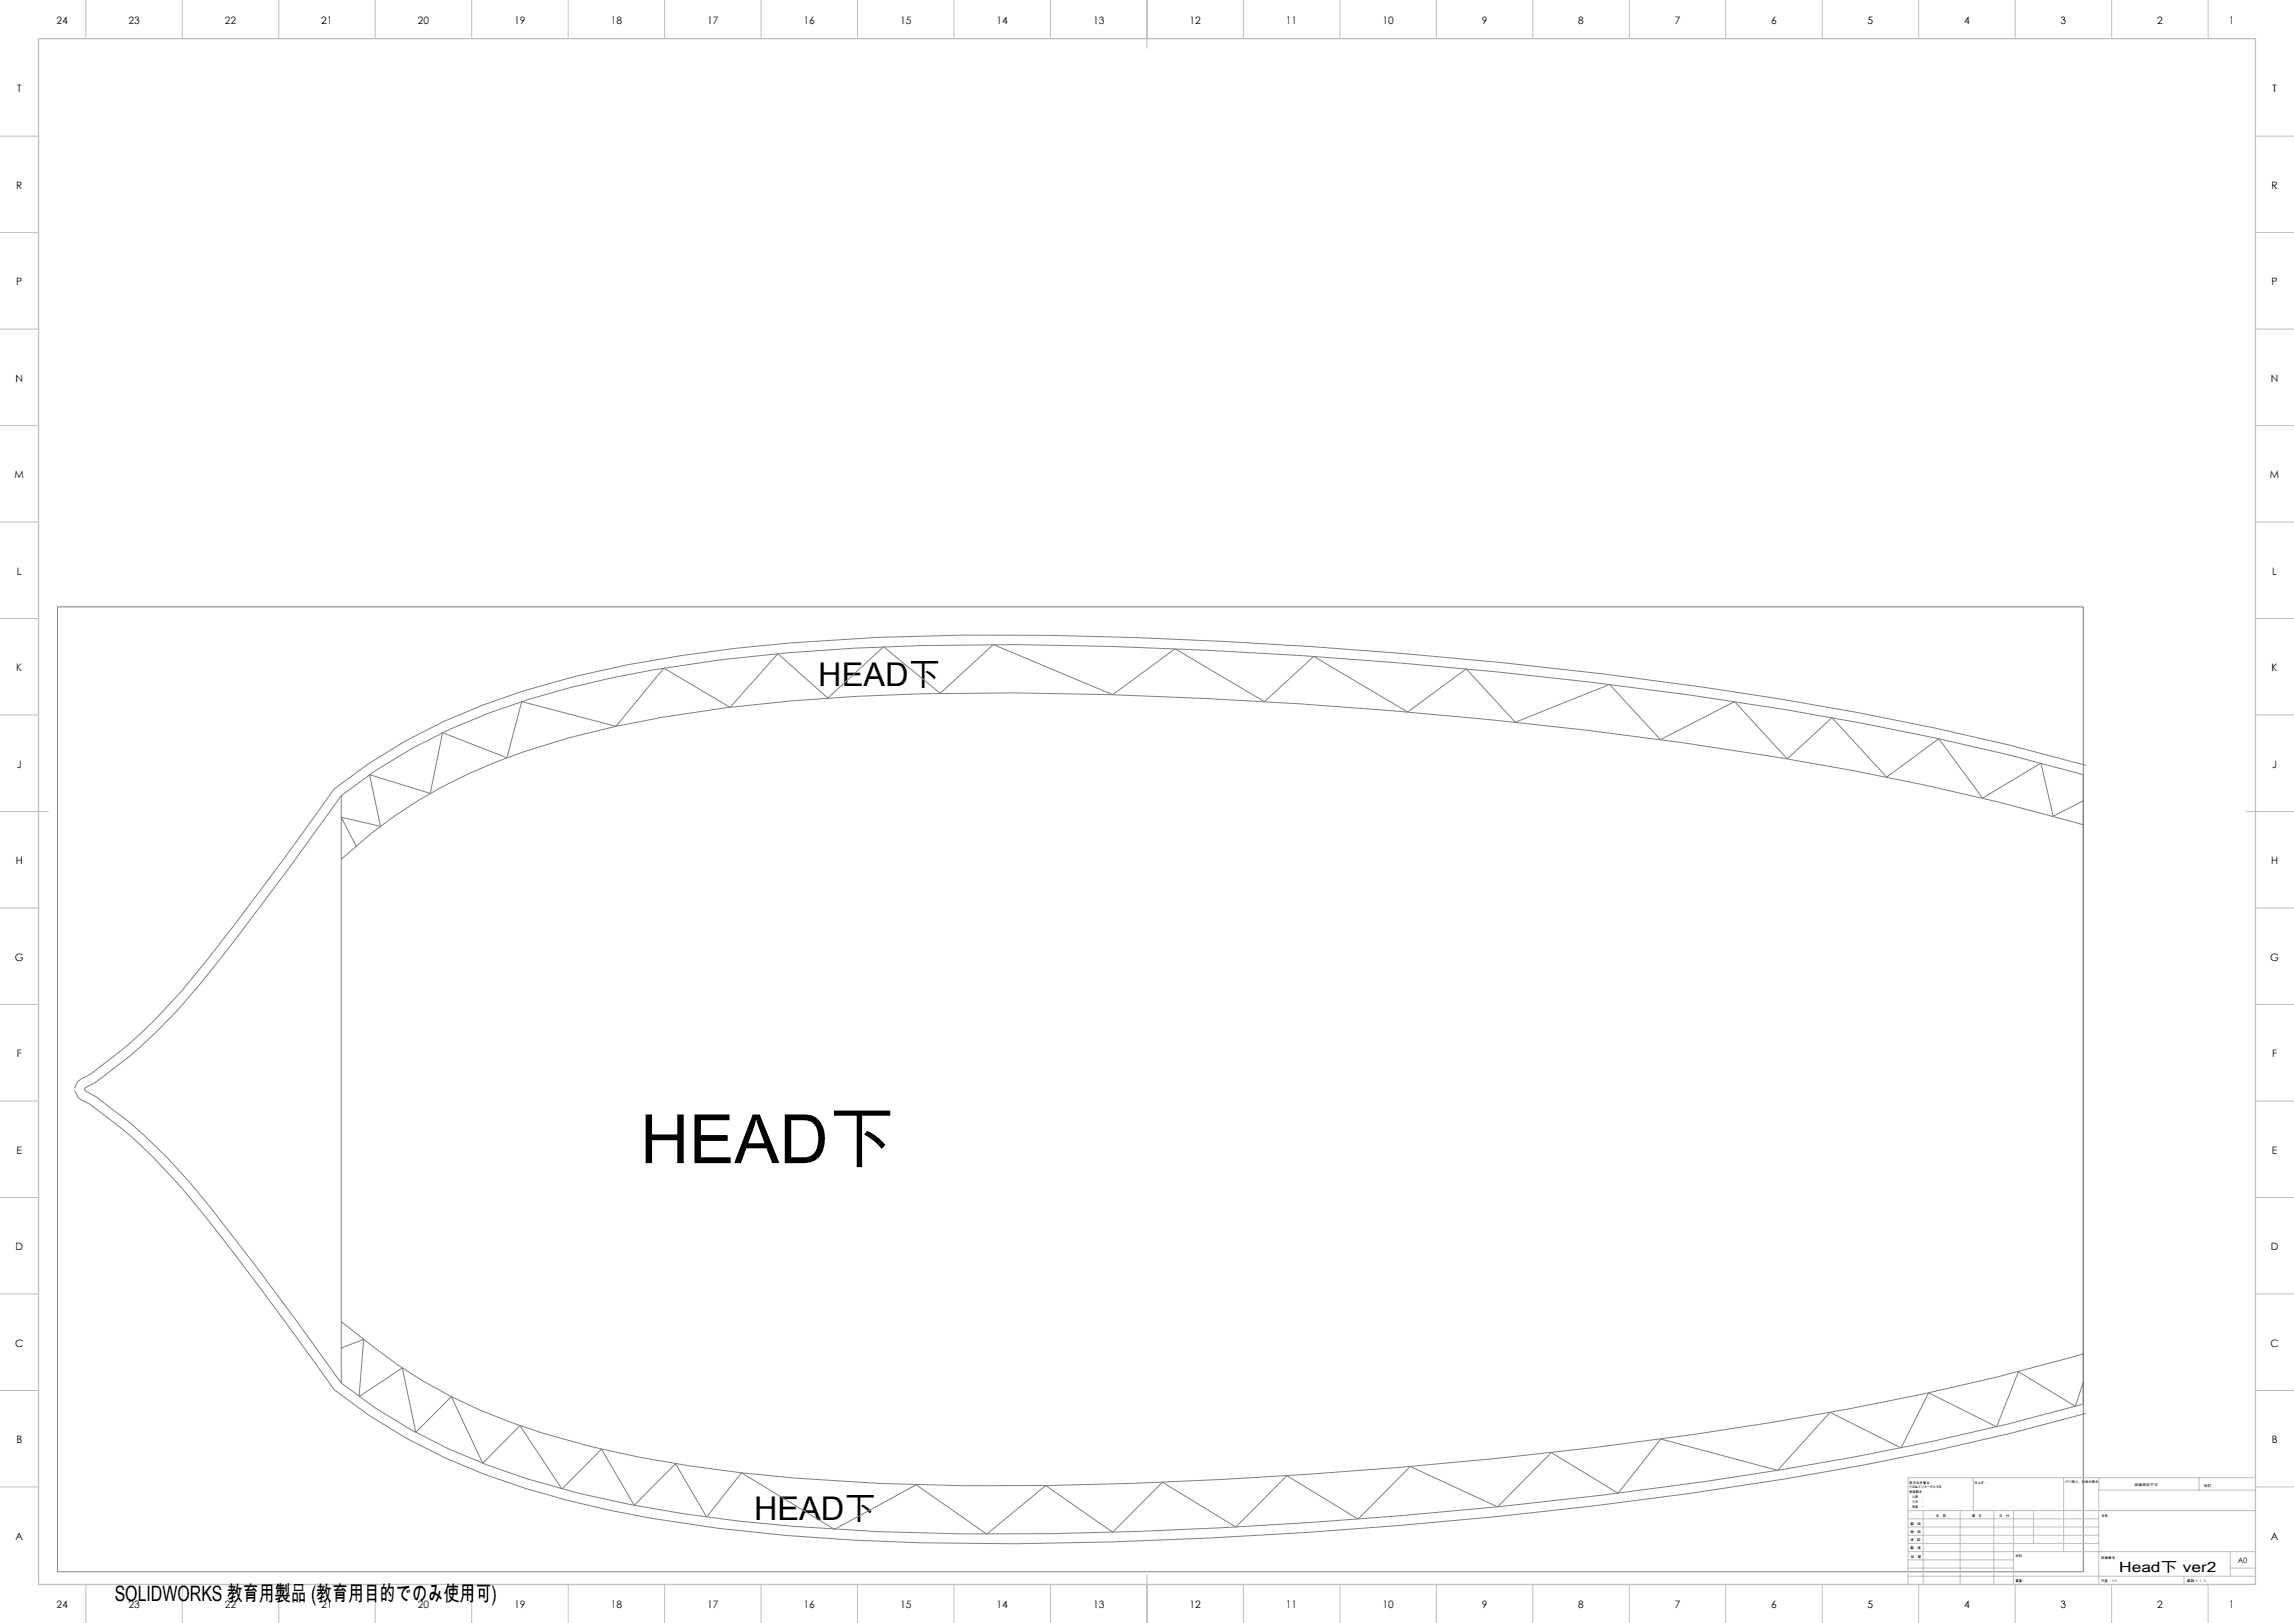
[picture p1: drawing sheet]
<svg xmlns="http://www.w3.org/2000/svg" width="1189mm" height="841mm" viewBox="0 0 1189 841" stroke-linecap="round" stroke-linejoin="round" font-family="sans-serif">
<defs><g id="words">
<text font-size="35.3" x="332" y="603">HEAD下</text>
<g font-size="16.9">
<text x="424" y="355">HEAD下</text>
<text x="391" y="788">HEAD下</text>
</g>
<text font-size="11" x="59" y="830">SOLIDWORKS 教育用製品 (教育用目的でのみ使用可)</text>
<text font-size="7.4" x="1098" y="815">Head下 ver2</text>
<g font-size="5.3">
<text x="29" y="12">24</text>
<text x="67" y="12">23</text>
<text x="117" y="12">22</text>
<text x="167" y="12">21</text>
<text x="217" y="12">20</text>
<text x="267" y="12">19</text>
<text x="317" y="12">18</text>
<text x="367" y="12">17</text>
<text x="417" y="12">16</text>
<text x="467" y="12">15</text>
<text x="517" y="12">14</text>
<text x="567" y="12">13</text>
<text x="617" y="12">12</text>
<text x="667" y="12">11</text>
<text x="717" y="12">10</text>
<text x="768" y="12">9</text>
<text x="818" y="12">8</text>
<text x="868" y="12">7</text>
<text x="918" y="12">6</text>
<text x="968" y="12">5</text>
<text x="1018" y="12">4</text>
<text x="1068" y="12">3</text>
<text x="1118" y="12">2</text>
<text x="1155" y="12">1</text>
<text x="9" y="48">T</text>
<text x="1178" y="48">T</text>
<text x="8" y="98">R</text>
<text x="1177" y="98">R</text>
<text x="8" y="148">P</text>
<text x="1177" y="148">P</text>
<text x="8" y="198">N</text>
<text x="1177" y="198">N</text>
<text x="8" y="248">M</text>
<text x="1177" y="248">M</text>
<text x="9" y="298">L</text>
<text x="1178" y="298">L</text>
<text x="8" y="348">K</text>
<text x="1177" y="348">K</text>
<text x="9" y="398">J</text>
<text x="1178" y="398">J</text>
<text x="8" y="448">H</text>
<text x="1177" y="448">H</text>
<text x="8" y="498">G</text>
<text x="1177" y="498">G</text>
<text x="9" y="548">F</text>
<text x="1178" y="548">F</text>
<text x="9" y="598">E</text>
<text x="1178" y="598">E</text>
<text x="8" y="648">D</text>
<text x="1177" y="648">D</text>
<text x="8" y="698">C</text>
<text x="1177" y="698">C</text>
<text x="8" y="748">B</text>
<text x="1177" y="748">B</text>
<text x="8" y="798">A</text>
<text x="1177" y="798">A</text>
<text x="29" y="833">24</text>
<text x="67" y="833">23</text>
<text x="117" y="833">22</text>
<text x="167" y="833">21</text>
<text x="217" y="833">20</text>
<text x="267" y="833">19</text>
<text x="317" y="833">18</text>
<text x="367" y="833">17</text>
<text x="417" y="833">16</text>
<text x="467" y="833">15</text>
<text x="517" y="833">14</text>
<text x="567" y="833">13</text>
<text x="617" y="833">12</text>
<text x="667" y="833">11</text>
<text x="717" y="833">10</text>
<text x="768" y="833">9</text>
<text x="818" y="833">8</text>
<text x="868" y="833">7</text>
<text x="918" y="833">6</text>
<text x="968" y="833">5</text>
<text x="1018" y="833">4</text>
<text x="1068" y="833">3</text>
<text x="1118" y="833">2</text>
<text x="1155" y="833">1</text>
</g>
<text font-size="3.9" x="1160" y="810">A0</text>
<g font-size="1.7">
<text x="990" y="769">指示なき場合：</text>
<text x="990" y="771">寸法はミリメータとする</text>
<text x="990" y="774">表面粗さ：</text>
<text x="1023" y="769">仕上げ：</text>
<text x="1070" y="769">バリ取り、鋭角の除去</text>
<text x="1106" y="770">図面測定不可</text>
<text x="1142" y="770">改訂</text>
<text x="990" y="776">公差　：</text>
<text x="990" y="779">寸法　：</text>
<text x="990" y="781">角度　：</text>
<text x="990" y="790">製　図</text>
<text x="1003" y="786">名　前</text>
<text x="1019" y="786">署　名</text>
<text x="1036" y="786">日　付</text>
<text x="1089" y="786">名称：</text>
<text x="990" y="794">検　図</text>
<text x="990" y="799">承　認</text>
<text x="990" y="803">製　産</text>
<text x="990" y="807">品　管</text>
<text x="1045" y="807">材料：</text>
<text x="1089" y="808">図面番号：</text>
<text x="1045" y="820">重量：</text>
<text x="1089" y="820">尺度： 1:1</text>
<text x="1133" y="820">葉数 1 ／ 1</text>
</g>
</g></defs>
<path d="M30 314h1050v500h-1050zM1081 397a1662 1662 0 0 0-250-48 2758 2758 0 0 0-332-20 990 990 0 0 0-173 15 395 395 0 0 0-116 40l-19 12-18 13-25 35a1460 1460 0 0 1-54 69 247 247 0 0 1-48 44l-3 2a7 7 0 0 0-4 5M177 412a1424 1424 0 0 1-85 111 224 224 0 0 1-46 39l-2 2v1a190 190 0 0 1 43 35l11 12a1768 1768 0 0 1 79 105M177 412v305M1080 401a1664 1664 0 0 0-255-47 2814 2814 0 0 0-298-20 1106 1106 0 0 0-188 13 402 402 0 0 0-125 41l-19 11-18 13M1080 415l-16 8-6-28-30 19-23-31-27 20-28-31-24 21-27-29-38 19-27-28-49 19-25-27-30 22-49-29-26 24-46-28-32 24-62-26-28 25-29-24-29 27-26-23-25 28-34-21-25 30-49-12-7 29-34-13-6 31-31-10 5 27-20-5 8 16M1080 427a1460 1460 0 0 0-208-42 2791 2791 0 0 0-345-26 1074 1074 0 0 0-184 13 373 373 0 0 0-113 35 247 247 0 0 0-53 38M39 565a12 12 0 0 0 7 7 262 262 0 0 1 62 60l40 53 25 35a311 311 0 0 0 121 57 827 827 0 0 0 183 22 2616 2616 0 0 0 349-19 1668 1668 0 0 0 255-48M177 685a282 282 0 0 0 72 46 481 481 0 0 0 136 32 1322 1322 0 0 0 204 6 2622 2622 0 0 0 368-39 1232 1232 0 0 0 123-28M177 699l12-5-3 30 23-15 7 33 18-18 16 34 20-19 21 33 21-21 17 29 21-22 16 28 18-23 49 29 42-23 36 26 31-25 35 24 25-26 39 23 26-26 37 22 27-27 45 21 28-28 35 21 22-28 60 16 28-30 36 18 15-28 35 17 11-28 30 18 4-13M177 717a287 287 0 0 0 96 49 627 627 0 0 0 137 25 1626 1626 0 0 0 225 1 2447 2447 0 0 0 366-45l40-9 39-10" fill="none" stroke="#808080" stroke-width=".52"/>
<g fill="none" stroke="#c0c0c0" stroke-width=".52">
<path d="M44 0v20M94 0v20M144 0v20M194 0v20M244 0v20M294 0v20M344 0v20M394 0v20M444 0v20M494 0v20M544 0v20M594 0v25"/>
<path d="M644 0v20M694 0v20M744 0v20M794 0v20M844 0v20M894 0v20M944 0v20M994 0v20M1044 0v20M1094 0v20M1144 0v20M0 71h20"/>
<path d="M1169 71h20M0 121h20M1169 121h20M0 171h20M1169 171h20M0 221h20M1169 221h20M0 271h20M1169 271h20M0 321h20M1169 321h20M0 371h20"/>
<path d="M1169 371h20M0 421h25M1164 421h25M0 471h20M1169 471h20M0 521h20M1169 521h20M0 571h20M1169 571h20M0 621h20M1169 621h20M0 671h20"/>
<path d="M1169 671h20M0 721h20M1169 721h20M0 771h20M1023 766v17M1070 766v38M1088 766v55M1088 772h81M1140 766v6M1169 766h-180v55M1169 771h20M989 783h180"/>
<path d="M989 800h99M989 796h99M989 791h99M989 787h99M997 783v38M1016 783v38M1033 783v38M1044 783v38M1054 783v17M594 816v25M989 817h180M989 813h55"/>
<path d="M989 808h55M989 804h180M1132 817v4M1156 813h13M1156 804v13M44 821v20M94 821v20M144 821v20M194 821v20M244 821v20M294 821v20M344 821v20"/>
<path d="M394 821v20M444 821v20M494 821v20M544 821v20M644 821v20M694 821v20M744 821v20M794 821v20M844 821v20M894 821v20M944 821v20M994 821v20"/>
<path d="M1044 821v20M1094 821v20M1144 821v20"/>
</g>
<path d="M20 20h1149v801h-1149z" fill="none" stroke="#c0c0c0" stroke-width=".7"/>
<use href="#words"/>
</svg>
